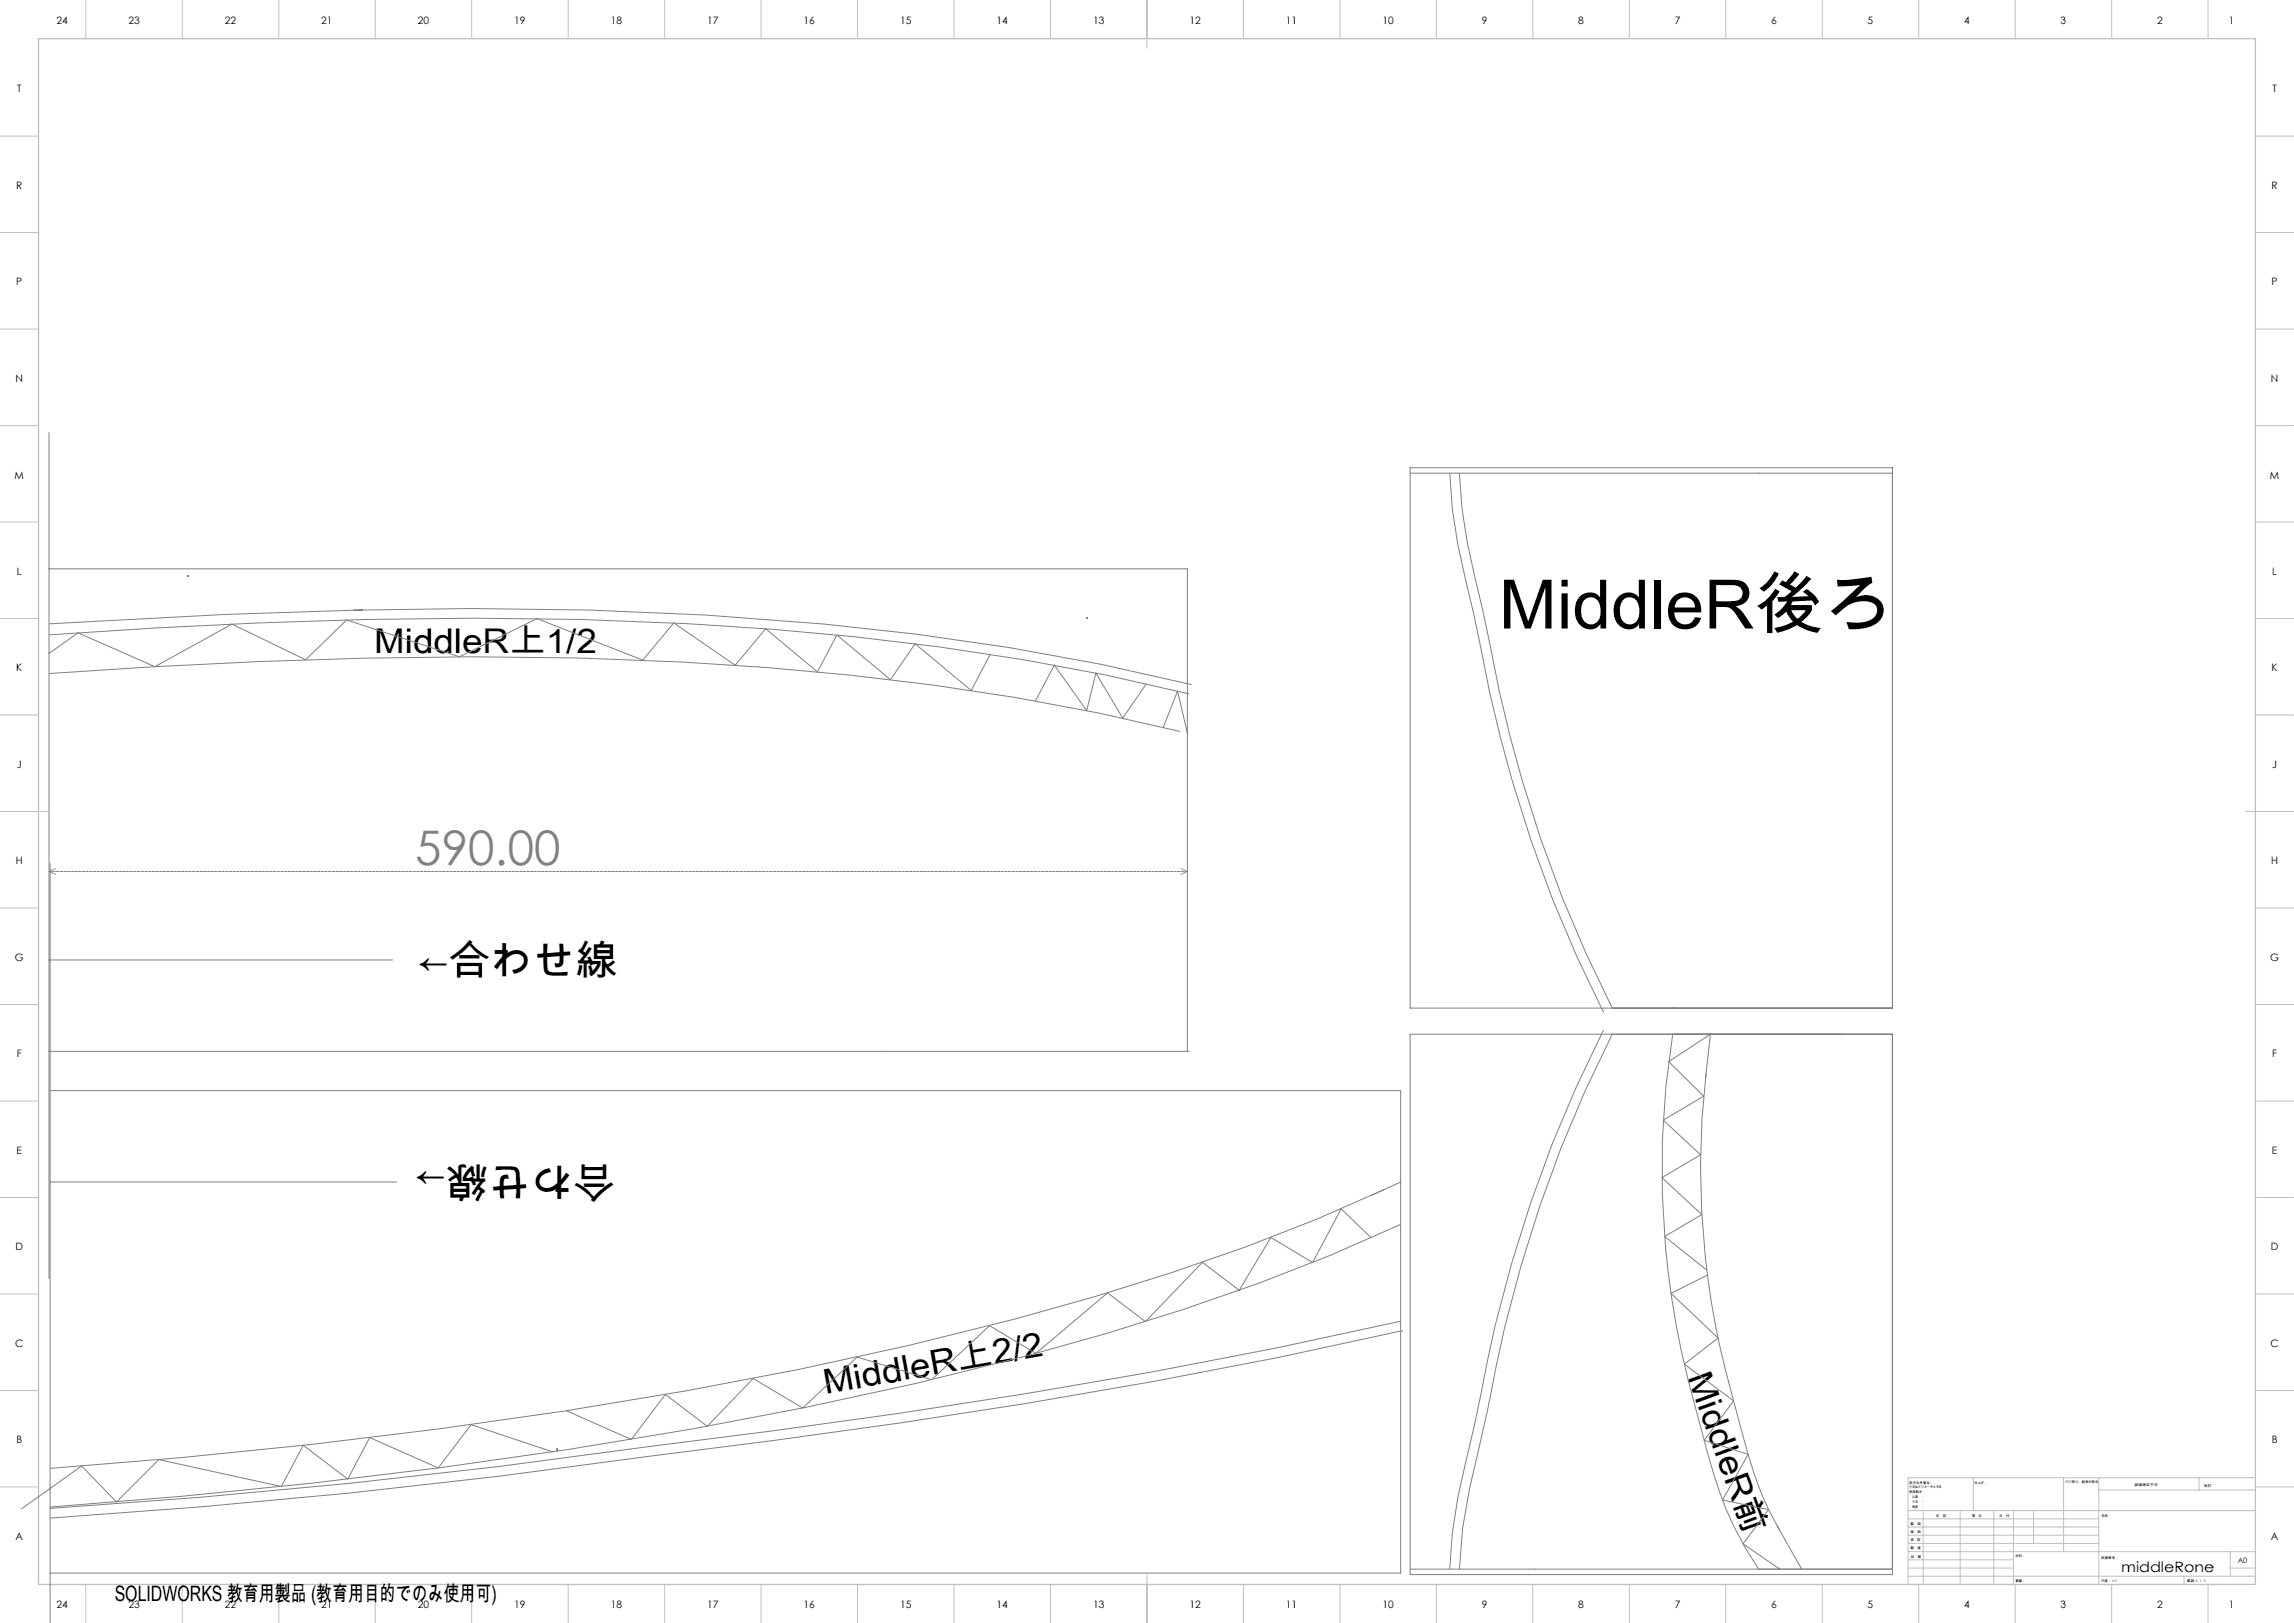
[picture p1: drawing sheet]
<svg xmlns="http://www.w3.org/2000/svg" width="1189mm" height="841mm" viewBox="0 0 1189 841" stroke-linecap="round" stroke-linejoin="round" font-family="sans-serif">
<defs><g id="words">
<text font-size="35.3" x="777" y="326">MiddleR後ろ</text>
<text font-size="24.7" fill="#808080" x="215" y="448">590.00</text>
<g font-size="21.2">
<text x="217" y="505">←合わせ線</text>
<text x="319" y="605" transform="rotate(-180 319 605)">合わせ線→</text>
</g>
<g font-size="17.6">
<text x="194" y="338">MiddleR上1/2</text>
<text x="874" y="713" transform="rotate(70 874 713)">MiddleR前</text>
<text x="428" y="722" transform="rotate(-10 428 722)">MiddleR上2/2</text>
</g>
<text font-size="11" x="59" y="830">SOLIDWORKS 教育用製品 (教育用目的でのみ使用可)</text>
<text font-size="7.4" x="1099" y="815">middleRone</text>
<g font-size="5.3">
<text x="29" y="12">24</text>
<text x="67" y="12">23</text>
<text x="117" y="12">22</text>
<text x="167" y="12">21</text>
<text x="217" y="12">20</text>
<text x="267" y="12">19</text>
<text x="317" y="12">18</text>
<text x="367" y="12">17</text>
<text x="417" y="12">16</text>
<text x="467" y="12">15</text>
<text x="517" y="12">14</text>
<text x="567" y="12">13</text>
<text x="617" y="12">12</text>
<text x="667" y="12">11</text>
<text x="717" y="12">10</text>
<text x="768" y="12">9</text>
<text x="818" y="12">8</text>
<text x="868" y="12">7</text>
<text x="918" y="12">6</text>
<text x="968" y="12">5</text>
<text x="1018" y="12">4</text>
<text x="1068" y="12">3</text>
<text x="1118" y="12">2</text>
<text x="1155" y="12">1</text>
<text x="9" y="48">T</text>
<text x="1178" y="48">T</text>
<text x="8" y="98">R</text>
<text x="1177" y="98">R</text>
<text x="8" y="148">P</text>
<text x="1177" y="148">P</text>
<text x="8" y="198">N</text>
<text x="1177" y="198">N</text>
<text x="8" y="248">M</text>
<text x="1177" y="248">M</text>
<text x="9" y="298">L</text>
<text x="1178" y="298">L</text>
<text x="8" y="348">K</text>
<text x="1177" y="348">K</text>
<text x="9" y="398">J</text>
<text x="1178" y="398">J</text>
<text x="8" y="448">H</text>
<text x="1177" y="448">H</text>
<text x="8" y="498">G</text>
<text x="1177" y="498">G</text>
<text x="9" y="548">F</text>
<text x="1178" y="548">F</text>
<text x="9" y="598">E</text>
<text x="1178" y="598">E</text>
<text x="8" y="648">D</text>
<text x="1177" y="648">D</text>
<text x="8" y="698">C</text>
<text x="1177" y="698">C</text>
<text x="8" y="748">B</text>
<text x="1177" y="748">B</text>
<text x="8" y="798">A</text>
<text x="1177" y="798">A</text>
<text x="29" y="833">24</text>
<text x="67" y="833">23</text>
<text x="117" y="833">22</text>
<text x="167" y="833">21</text>
<text x="217" y="833">20</text>
<text x="267" y="833">19</text>
<text x="317" y="833">18</text>
<text x="367" y="833">17</text>
<text x="417" y="833">16</text>
<text x="467" y="833">15</text>
<text x="517" y="833">14</text>
<text x="567" y="833">13</text>
<text x="617" y="833">12</text>
<text x="667" y="833">11</text>
<text x="717" y="833">10</text>
<text x="768" y="833">9</text>
<text x="818" y="833">8</text>
<text x="868" y="833">7</text>
<text x="918" y="833">6</text>
<text x="968" y="833">5</text>
<text x="1018" y="833">4</text>
<text x="1068" y="833">3</text>
<text x="1118" y="833">2</text>
<text x="1155" y="833">1</text>
</g>
<text font-size="3.9" x="1160" y="810">A0</text>
<g font-size="1.7">
<text x="990" y="769">指示なき場合：</text>
<text x="990" y="771">寸法はミリメータとする</text>
<text x="990" y="774">表面粗さ：</text>
<text x="1023" y="769">仕上げ：</text>
<text x="1070" y="769">バリ取り、鋭角の除去</text>
<text x="1106" y="770">図面測定不可</text>
<text x="1142" y="770">改訂</text>
<text x="990" y="776">公差　：</text>
<text x="990" y="779">寸法　：</text>
<text x="990" y="781">角度　：</text>
<text x="990" y="790">製　図</text>
<text x="1003" y="786">名　前</text>
<text x="1019" y="786">署　名</text>
<text x="1036" y="786">日　付</text>
<text x="1089" y="786">名称：</text>
<text x="990" y="794">検　図</text>
<text x="990" y="799">承　認</text>
<text x="990" y="803">製　産</text>
<text x="990" y="807">品　管</text>
<text x="1045" y="807">材料：</text>
<text x="1089" y="808">図面番号：</text>
<text x="1045" y="820">重量：</text>
<text x="1089" y="820">尺度： 1:1</text>
<text x="1133" y="820">葉数 1 ／ 1</text>
</g>
</g></defs>
<g fill="none" stroke="#808080" stroke-width=".52">
<path d="M25 224v439M731 245h250M731 242h250v280h-250zM751 245a327 327 0 0 0 13 73 846 846 0 0 0 30 118l11 30 12 30 14 29M756 245a324 324 0 0 0 13 72 849 849 0 0 0 29 117l11 30 13 30 14 28M25 295h590v250M97 298h1M97 298l1 1M98 298v1M98 298l-1 1M183 316a1835 1835 0 0 1 340 20l47 8 48 11M188 316l-71 2-92 5"/>
<path d="M563 320l1 1M563 320v1M564 320l-1 1M25 339l15-11 40 17 40-22 38 19 22-21 58 19 40-19 55 21 16-19 32 22 16-19 27 22 10-19 28 23 12-18 29 24 10-19M25 329l55-4a2366 2366 0 0 1 320 1 1362 1362 0 0 1 216 34M563 320h1M25 349l55-4a2353 2353 0 0 1 318 1 1345 1345 0 0 1 214 33M594 354l-12 18-14-23-5 19-17-23-9 18M603 377l7-19 5 22M26 447v394M25 497h178M731 536h250v280h-250z"/>
<path d="M831 534a694 694 0 0 0-63 189l-4 17a328 328 0 0 0-13 73M836 536a694 694 0 0 0-65 194l-9 41-4 21-2 21M867 536a462 462 0 0 0 16 208 206 206 0 0 0 29 69M25 545h591M884 560l3-24-22 14 18 18-21 12 19 18-20 12 21 19-19 12 22 17M884 556a434 434 0 0 0 15 172l8 28a161 161 0 0 0 16 37M26 565h700v250h-700M26 612h180M718 616a1267 1267 0 0 1-247 81 2839 2839 0 0 1-377 58l-68 6M726 613l-15 6M726 634a1145 1145 0 0 1-195 69 2560 2560 0 0 1-369 66l-68 6-68 6M711 641l-16-15-15 28-21-13-17 28-19-15-29 31-20-15-37 31-24-14-30 28-39-12-28 27-26-16-23 25-22-16-18 23-33-15"/>
<path d="M885 661l-19 9 24 23-17 14 26 19-16 20 23 8-13 23 24 5-14 18 20 13M726 685l-65 14-64 12-65 11-66 10-65 9-143 19-77 9-77 7-78 6M727 689l-65 14-65 13-65 11-65 10-208 28-78 9-77 7-78 6M286 752l-42-14-17 23-35-16-12 21-23-17-11 21-64-14-22 22-18-18-31 22M288 751h1M288 751l1 1M289 751v1M289 751l-1 1M921 791l13 22M731 813h250"/>
</g>
<g fill="none" stroke="#c0c0c0" stroke-width=".52">
<path d="M44 0v20M94 0v20M144 0v20M194 0v20M244 0v20M294 0v20M344 0v20M394 0v20M444 0v20M494 0v20M544 0v20M594 0v25"/>
<path d="M644 0v20M694 0v20M744 0v20M794 0v20M844 0v20M894 0v20M944 0v20M994 0v20M1044 0v20M1094 0v20M1144 0v20M0 71h20"/>
<path d="M1169 71h20M0 121h20M1169 121h20M0 171h20M1169 171h20M0 221h20M1169 221h20M0 271h20M1169 271h20M0 321h20M1169 321h20M0 371h20"/>
<path d="M1169 371h20M0 421h25M1164 421h25M0 471h20M1169 471h20M0 521h20M1169 521h20M0 571h20M1169 571h20M0 621h20M1169 621h20M0 671h20"/>
<path d="M1169 671h20M0 721h20M1169 721h20M0 771h20M1023 766v17M1070 766v38M1088 766v55M1088 772h81M1140 766v6M1169 766h-180v55M1169 771h20M989 783h180"/>
<path d="M989 800h99M989 796h99M989 791h99M989 787h99M997 783v38M1016 783v38M1033 783v38M1044 783v38M1054 783v17M594 816v25M989 817h180M989 813h55"/>
<path d="M989 808h55M989 804h180M1132 817v4M1156 813h13M1156 804v13M44 821v20M94 821v20M144 821v20M194 821v20M244 821v20M294 821v20M344 821v20"/>
<path d="M394 821v20M444 821v20M494 821v20M544 821v20M644 821v20M694 821v20M744 821v20M794 821v20M844 821v20M894 821v20M944 821v20M994 821v20"/>
<path d="M1044 821v20M1094 821v20M1144 821v20"/>
</g>
<path d="M20 20h1149v801h-1149z" fill="none" stroke="#c0c0c0" stroke-width=".7"/>
<path d="M615 452h-590" fill="none" stroke="#808080" stroke-width=".52" stroke-dasharray="1.3 .6"/>
<path d="M25 452l4-2M29 453l-4-1M612 450l3 2M615 452l-3 1" fill="none" stroke="#808080" stroke-width=".52" stroke-dasharray="1.3 .6" stroke-dashoffset=".7"/>
<use href="#words"/>
</svg>
